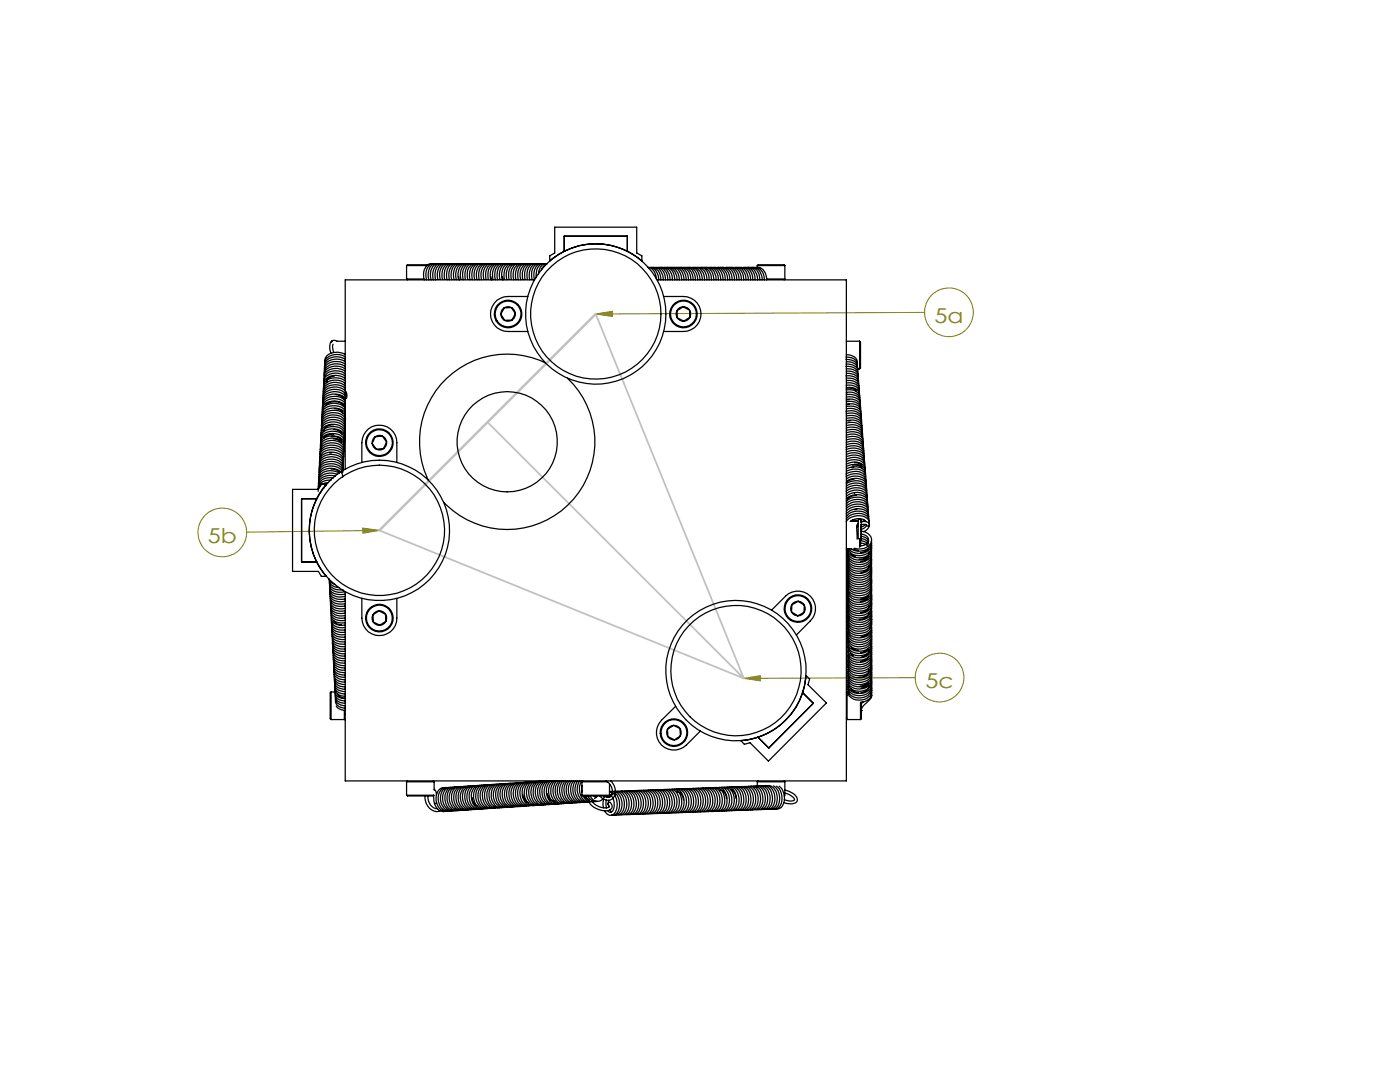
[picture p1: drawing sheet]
<svg xmlns="http://www.w3.org/2000/svg" width="279mm" height="216mm" viewBox="0 0 279 216" stroke-linecap="round" stroke-linejoin="round" font-family="sans-serif">
<defs><g id="words">
<g font-size="4.1" fill="#808000">
<text x="186.5" y="64.4">5a</text>
<text x="41.5" y="108.3">5b</text>
<text x="184.7" y="137.3">5c</text>
</g>
</g></defs>
<g fill="none" stroke="#808000" stroke-width=".2">
<path d="M118.9 62.7l3.3-.6v1zM184.5 62.3l-65.6 .4M72.4 105.4l3.3 .4-3.3 .6zM75.7 105.8l-26.5 .4M148.4 135.4l3.3-.6v1.1zM182.7 135.2l-34.3 .2"/>
<circle cx="189.4" cy="62.3" r="4.9"/>
<circle cx="44.4" cy="106.2" r="4.8"/>
<circle cx="187.5" cy="135.2" r="4.9"/>
</g>
<path d="M149.3 135.2l-.9 .2" fill="none" stroke="#c0c0c0" stroke-width=".2"/>
<path d="M118.9 62.7l29.5 72.7M97.3 84.2l51.1 51.2M75.7 105.8l72.7 29.6" fill="none" stroke="#c0c0c0" stroke-width=".35"/>
<path d="M118.9 62.7l-43.2 43.1" fill="none" stroke="#c0c0c0" stroke-width=".5"/>
<path d="M118.9 62.7l3.3-.6v1zM72.4 105.4l3.3 .4-3.3 .6zM148.4 135.4l3.3-.6v1.1z" fill="#808000"/>
<g fill="none" stroke="#000" stroke-width=".25">
<path d="M81.1 55.7h3.5M81.1 53h4.1M81.1 53v2.7M81.1 55.7l.2 .1M85.5 52.8h-4.2l-.2 .2M86.3 52.6a1.54 1.54 0 0 0-1.7 1.7l.1 1.5M86.7 52.6a1.49 1.49 0 0 0-1.6 1.6v1.6M87.1 52.6a1.8 1.8 0 0 0-1.7 2.2l.2 1M87.6 52.6a1.59 1.59 0 0 0-1.6 1.5l-.1 1.1 .1 .6M88.2 52.6a1.44 1.44 0 0 0-1.7 1.4l-.1 1.1 .1 .7M88.6 52.6a1.76 1.76 0 0 0-1.8 1.9l.2 1.3M88.9 52.6a1.77 1.77 0 0 0-1.6 2l.1 1.2"/>
<path d="M89.5 52.6a1.45 1.45 0 0 0-1.7 1.3l-.1 1.1 .2 .8M90 52.6a1.38 1.38 0 0 0-1.7 1.3l-.1 1 .1 .9M90.4 52.6a1.63 1.63 0 0 0-1.7 1.8l.1 1.4M90.8 52.6a1.62 1.62 0 0 0-1.7 1.8l.2 1.4M91.3 52.6a1.55 1.55 0 0 0-1.7 1.7l.1 1.5M91.5 55.2l.2 .6M91.8 52.6a1.47 1.47 0 0 0-1.7 1.5v1.7M92.3 52.6a1.55 1.55 0 0 0-1.7 1.6v1.6M92.7 52.6a1.48 1.48 0 0 0-1.6 1.4l-.2 1.1 .2 .7M93.1 52.6a1.47 1.47 0 0 0-1.6 1.4l-.1 1.1 .1 .7M93.6 52.6a1.56 1.56 0 0 0-1.7 1.8l.1 1.4M94.1 52.6a1.43 1.43 0 0 0-1.7 1.3l-.1 1.1 .2 .8"/>
<path d="M94.5 52.6a1.61 1.61 0 0 0-1.7 1.7l.1 1.5M95 52.6h-.2a2.12 2.12 0 0 0-1.5 2.8l.1 .4M95.5 52.6a1.72 1.72 0 0 0-1.8 2.1l.1 1.1M95.9 52.6a1.53 1.53 0 0 0-1.7 1.6l.1 1.6M96.3 52.6a1.98 1.98 0 0 0-1.7 2.6l.1 .6M96.8 52.6a1.99 1.99 0 0 0-1.7 2.5l.1 .7M97.3 52.6a1.66 1.66 0 0 0-1.8 1.9l.2 1.3M97.7 52.6a1.48 1.48 0 0 0-1.6 1.4l-.1 .5 .1 1.3M98 55.2l.1 .6M98.2 52.6a1.86 1.86 0 0 0-1.8 2.4l.2 .8M98.6 52.6a1.83 1.83 0 0 0-1.7 2.3l.1 .9M99.1 52.6h-.1a1.97 1.97 0 0 0-1.6 2.3l.1 .9"/>
<path d="M99.6 52.6a1.62 1.62 0 0 0-1.7 1.8v1.4M100 52.6a1.54 1.54 0 0 0-1.7 1.7l.1 1.5M100.3 55.2l.1 .6M100.5 52.6a1.5 1.5 0 0 0-1.7 1.5v1.7M101 52.6a1.51 1.51 0 0 0-1.7 1.6v1.6M101.4 52.6a1.71 1.71 0 0 0-1.7 2l.1 1.2M101.8 52.6a1.48 1.48 0 0 0-1.6 1.4l-.1 1.1 .2 .7M102.4 52.6a1.37 1.37 0 0 0-1.7 1.3l-.1 1.1 .1 .8M102.8 52.6a1.69 1.69 0 0 0-1.8 1.8l.1 1.4M103.2 52.6h-.2a1.84 1.84 0 0 0-1.5 2.3l.1 .9M103.7 52.6a1.51 1.51 0 0 0-1.7 1.7l.1 1.5M104.1 52.6a1.49 1.49 0 0 0-1.6 1.5v1.7"/>
<path d="M104.6 52.6a1.79 1.79 0 0 0-1.7 2.2l.1 1M105.1 52.6h-.1a1.58 1.58 0 0 0-1.6 1.4v1.8M105.3 59.2h-3.9a3.5 3.5 0 0 0-3.5 3.5 3.5 3.5 0 0 0 3.5 3.4h3.9M105.5 52.6a1.69 1.69 0 0 0-1.7 2l.1 1.2M106 52.6a1.36 1.36 0 0 0-1.6 1.3l-.2 .5 .2 1.4M106.3 52.6a1.69 1.69 0 0 0-1.6 1.9l.1 1.3M106.7 55.8h-37.8v37.8M106.9 52.6a1.37 1.37 0 0 0-1.6 1.2l-.1 1.1 .1 .9M107.3 52.6a1.26 1.26 0 0 0-1.4 .8 3.7 3.7 0 0 0-.2 2.4M107.9 52.6a1.36 1.36 0 0 0-1.6 1.1l-.2 1.1 .1 1M108.2 52.6a1.59 1.59 0 0 0-1.6 1.7v1.5M108.8 52.6a1.72 1.72 0 0 0-1.8 2.1v.7"/>
<path d="M109.1 52.6a1.18 1.18 0 0 0-1.3 .7l-.3 1.4M109.2 52.6a1.44 1.44 0 0 0-1.1 1.2M112.6 50.1l-1.2 .7-1.7 1.3v-1.1l1-.5v-5.2h16.4v5.2l1 .5v1.1l-1-.8-1.9-1.2M112.6 50.1a14.1 14.1 0 0 1 12.6 0M112.6 50.1h.1M112.6 50.1v-3h12.6v3M125.2 50.1h.1M129.3 53.3a2.12 2.12 0 0 1 1.7 2.4M129.4 53.4a1.81 1.81 0 0 1 2 1.6v.8M129.9 53.4a2.1 2.1 0 0 1 2 2.4M130.4 53.4a2.11 2.11 0 0 1 2 2.4M130.8 53.4a2.06 2.06 0 0 1 2 2.4"/>
<path d="M131.1 55.8h37.8v100h-100v-37.7M131.2 53.4a1.84 1.84 0 0 1 2 1.9l.1 .5M131.8 53.4a1.72 1.72 0 0 1 1.9 1.8v.6M132.3 53.4a2.14 2.14 0 0 1 1.9 2.4M132.5 59.2h3.9a3.5 3.5 0 0 1 3.5 3.5 3.5 3.5 0 0 1-3.5 3.4h-3.9M132.7 53.4a1.95 1.95 0 0 1 2 2.3v.1M133.2 53.4a1.9 1.9 0 0 1 1.9 2.2v.2M133.6 53.4a1.61 1.61 0 0 1 1.9 1.6l.1 .8M134.1 53.4a2.11 2.11 0 0 1 1.9 2.4M134.5 53.4a1.95 1.95 0 0 1 2 2.1v.3M135 53.4a1.81 1.81 0 0 1 1.9 2v.4M135.4 53.4a1.83 1.83 0 0 1 2 2v.4"/>
<path d="M135.9 53.4a2.08 2.08 0 0 1 2 2.4M136.3 53.4a1.83 1.83 0 0 1 2 1.8v.6M136.8 53.4a1.52 1.52 0 0 1 1.7 1.2l.3 1.2M137.3 53.4l.1-.1a2.22 2.22 0 0 1 1.8 2.5M137.8 53.4a2.06 2.06 0 0 1 1.9 2.4M138.2 53.4a2.14 2.14 0 0 1 2 2.4M138.6 53.4a1.79 1.79 0 0 1 2 2v.4M139.2 53.4a2.07 2.07 0 0 1 1.9 2.4M139.6 53.4a2.01 2.01 0 0 1 1.9 2.4M140 53.4h.1a2.06 2.06 0 0 1 1.9 2.4M140.5 53.4a2.08 2.08 0 0 1 2 2.4M141 53.4a2.08 2.08 0 0 1 1.9 2.4"/>
<path d="M141.4 53.4a1.69 1.69 0 0 1 1.9 1.6l.1 .8M141.9 53.4a1.71 1.71 0 0 1 1.8 1.6l.1 .8M142.3 53.4a2.05 2.05 0 0 1 2 2.4M142.8 53.4a2.11 2.11 0 0 1 1.9 2.4M143.3 53.4a2 2 0 0 1 1.9 2.4M143.7 53.4a2.04 2.04 0 0 1 2 2.4M144.1 53.4a2.06 2.06 0 0 1 2 2.4M144.6 53.4a1.87 1.87 0 0 1 2 2v.4M145.1 53.4a2.02 2.02 0 0 1 1.9 2.4M145.6 53.4a1.73 1.73 0 0 1 1.8 1.7l.1 .7M146 53.4a2.08 2.08 0 0 1 2 2.4M146.4 53.4a1.7 1.7 0 0 1 1.9 1.6l.1 .8"/>
<path d="M146.9 53.4a1.74 1.74 0 0 1 1.9 1.6l.1 .8M147.4 53.4a2.06 2.06 0 0 1 1.9 2.4M147.8 53.4a2.06 2.06 0 0 1 2 2.4M148.3 53.4a2.01 2.01 0 0 1 1.9 2.4M148.7 53.4a1.78 1.78 0 0 1 2 1.9v.5M149.2 53.4a1.75 1.75 0 0 1 1.9 1.7l.1 .7M149.8 53.4a1.86 1.86 0 0 1 1.8 1.9l.1 .5M150.1 53.4a1.59 1.59 0 0 1 1.8 1.2l.2 1.2M150.6 53.4a1.78 1.78 0 0 1 1.9 1.7v.7M151 53.4a1.92 1.92 0 0 1 2 2.1v.3M151.1 53h5.5M151.1 53l.2-.2h5.2l.1 .2"/>
<path d="M151.1 53v.4M153 55.7h3.6M156.6 53v2.7M156.6 55.7l-.1 .1M64.5 79.5a1.91 1.91 0 0 1 2.2-1.8 2.29 2.29 0 0 1 2.5 1.5l-.1 .3M64.5 79a1.94 1.94 0 0 1 2.1-1.8 2.41 2.41 0 0 1 2.6 1.4v.5M66.2 68.2v-.1l-.1 .2M66.5 68.7l-.1 .5 .2 1.1M66.7 75l-.6 .2a1.05 1.05 0 0 0-.9 1.1M67.1 78.7l1.1 .4 .4 .5M68.9 74.6a2.86 2.86 0 0 0-4.2 .6v.6M68.9 70.7a2.96 2.96 0 0 0-4 .8l-.1 .6"/>
<path d="M68.9 71.2a3 3 0 0 0-4 .6l-.1 .7M68.9 71.7a2.86 2.86 0 0 0-4.1 .8v.6M68.9 72.2a3.1 3.1 0 0 0-3.9 .4l-.2 .8M68.9 72.6a3.1 3.1 0 0 0-4.1 .6l-.1 .7M68.9 74.1a3 3 0 0 0-4.1 .5l-.1 .6M68.9 75.1a3.1 3.1 0 0 0-4 .2l-.3 .9M68.9 75.6a2.97 2.97 0 0 0-4.2 .4l-.1 .7M68.9 76a3.2 3.2 0 0 0-3.9 0l-.4 .6v.6M68.9 76.6a3.1 3.1 0 0 0-4.1 .1l-.2 .6v.4M68.9 77a2.82 2.82 0 0 0-4.4 .7v.4M68.9 77.5a2.99 2.99 0 0 0-4.4 .5v.6M68.9 79a3 3 0 0 0-4.2 .1l-.2 .9"/>
<path d="M68.9 79.5a3 3 0 0 0-4.3 .1l-.2 .8M68.9 79.9a3.1 3.1 0 0 0-4.3 .1l-.2 .9M68.9 68.1h-1.6a.87 .87 0 0 0-1.4 .6l-.1 1 .2 .8M68.9 73.2a3 3 0 0 0-4 .4l-.2 .8M68.9 73.6a2.96 2.96 0 0 0-4.1 .6l-.1 .7M99.9 62.7l.8 1.2M99.9 62.7a1.51 1.51 0 0 0 .8 1.2M100.6 61.4a1.6 1.6 0 0 0-.7 1.3M100.6 61.4l-.7 1.3M102.1 61.4h-1.5M102.1 61.4a1.45 1.45 0 0 0-1.5 0M102.1 61.4a1.51 1.51 0 0 1 .7 1.3"/>
<path d="M102.1 61.4l.7 1.3M102.1 63.9a1.44 1.44 0 0 1-1.4 0M102.1 63.9h-1.4M102.8 62.7l-.7 1.2M102.8 62.7a1.38 1.38 0 0 1-.7 1.2M108.9 72.4a17.5 17.5 0 0 0-20.1 3.4 17.5 17.5 0 0 0-3.3 20M113.3 75.5a17.5 17.5 0 0 1 .3 25 17.5 17.5 0 0 1-25.1-.3M135.1 62a1.34 1.34 0 0 0 .1 1.4M135.1 62l.1 1.4M135.2 63.4a1.45 1.45 0 0 0 1.3 .7M135.2 63.4l1.3 .7M136.3 61.2l1.3 .7"/>
<path d="M136.3 61.2a1.57 1.57 0 0 1 1.3 .7M136.3 61.2l-1.2 .8M136.3 61.2a1.34 1.34 0 0 0-1.2 .8M137.6 61.9a1.57 1.57 0 0 1 .1 1.4M137.6 61.9l.1 1.4M137.7 63.3a1.45 1.45 0 0 1-1.2 .8M137.7 63.3l-1.2 .8M168.8 71.3h.1a1.8 1.8 0 0 1 2.2 1.5M168.8 71.7h.1a1.77 1.77 0 0 1 2.2 1.5M168.8 73.1a2.01 2.01 0 0 1 2.4 1.3v.2M168.8 75h.1a2.47 2.47 0 0 1 2.4 .9v.7M168.9 72.7a2.22 2.22 0 0 1 2.3 1v.5"/>
<path d="M168.9 70.8a1.73 1.73 0 0 1 2.2 1.6M168.9 73.6a2.12 2.12 0 0 1 2.4 1.2l-.1 .3M168.9 74h.5a1.71 1.71 0 0 1 1.9 1.6M168.9 75.5h.3a1.74 1.74 0 0 1 2.2 1.4M168.9 76.9a2.12 2.12 0 0 1 2.6 1.3v.2M168.9 77.4l.1-.1a2.24 2.24 0 0 1 2.5 1l.1 .6M168.9 77.8h.2a2.13 2.13 0 0 1 2.5 1.3v.2M168.9 78.3a2.4 2.4 0 0 1 2.7 1.1v.4M168.9 78.8a2.66 2.66 0 0 1 2.6 .6l.2 .9M168.9 79.2a2.36 2.36 0 0 1 2.8 1.1v.4M168.9 79.7a2.48 2.48 0 0 1 2.8 .9v.6M168.9 77.5a1.63 1.63 0 0 1 2 .6"/>
<path d="M168.9 68.1h2.7M168.9 76a2.25 2.25 0 0 1 2.6 1v.5M168.9 76.4a2.3 2.3 0 0 1 2.5 1l.1 .5M169 72.2a1.81 1.81 0 0 1 2.2 1.5M169 74.5a2.14 2.14 0 0 1 2.3 1.1v.5M169.1 78.4h-.2M169.5 79.8h-.6M171.2 73.6h.4M171.6 68.1v5.5M171.6 68.1l.1 .2v5.1l-.1 .2M58.4 97.6h5.1l.6-1h1a14.1 14.1 0 0 0 0 18.4h-1l-.6-1h-5.1zM63.2 99.6l-3-.1v12.6h3"/>
<path d="M63.7 93.5a2.2 2.2 0 0 1 2.9-1.8 1.63 1.63 0 0 1 1.8 1.8M63.7 93.8a2.03 2.03 0 0 1 2.5-1.7 2.14 2.14 0 0 1 2.3 1.4l-.1 .4M63.7 93a1.8 1.8 0 0 1 1.9-1.8 2.54 2.54 0 0 1 2.9 1.2v.6M63.8 91.6a2.14 2.14 0 0 1 2.7-1.9 1.87 1.87 0 0 1 2 1.8v.1M63.8 92a1.91 1.91 0 0 1 2.2-1.8 2.37 2.37 0 0 1 2.5 1.3v.5M63.9 90.2a2.31 2.31 0 0 1 3.1-1.8 1.52 1.52 0 0 1 1.6 1.8M63.9 91.1a1.63 1.63 0 0 1 1.6-1.7 2.77 2.77 0 0 1 3 1.1l.1 .6M64 88.8a2.02 2.02 0 0 1 2.4-1.8 2.49 2.49 0 0 1 2.3 1.2v.6M64 88.3a1.7 1.7 0 0 1 1.8-1.8 3.3 3.3 0 0 1 2.6 .7l.3 .6v.6M64 87.9a2 2 0 0 1 2.3-1.9 1.98 1.98 0 0 1 2.5 1.9h-.1M64 96.8a1.31 1.31 0 0 0-.5 1.2M64.1 86.5a1.54 1.54 0 0 1 1.5-1.7 2.94 2.94 0 0 1 3.2 1v.7"/>
<path d="M64.1 98.1l-.1 .1M64.1 85.9a1.82 1.82 0 0 1 2-1.7 2.54 2.54 0 0 1 2.8 1.3l-.1 .5M64.2 85a1.73 1.73 0 0 1 1.8-1.7 2.6 2.6 0 0 1 2.9 1.4v.4M64.2 85.5a1.79 1.79 0 0 1 1.8-1.8 2.75 2.75 0 0 1 2.9 1.3v.6M64.7 97.4l-.4 .1M65 81a2.31 2.31 0 0 1 3.4-.2l.1 .2M65 97h-.2M65.1 96.8h-.1M65.5 96.3l-1.2 .3M66.1 93.6h.3a1.64 1.64 0 0 1 1.4 .7M66.1 87.1a1.81 1.81 0 0 1 2.1 .9M66.1 95.8a2.19 2.19 0 0 0-2.6 1.8"/>
<path d="M66.2 90.3l-.4 .1M66.5 95.4a2.5 2.5 0 0 0-3 1.4v.3M66.6 87.6l1 .2 .4 .3 .1 .3M66.6 84.8h-.4a1.34 1.34 0 0 0-1.5 1.2M66.6 86.6l-1.4 .3-.5 .5M66.7 85.7l.4 .1a1.37 1.37 0 0 1 1.1 .8M66.7 81.5l.6 .1a1.24 1.24 0 0 1 1.1 .8M67 95a2.64 2.64 0 0 0-3.5 1.3l.1 .3M67.3 94.7a3.1 3.1 0 0 0-3.6 .8l-.1 .7M67.7 94.4a2.91 2.91 0 0 0-4 .7l-.1 .6M68.3 94a2.93 2.93 0 0 0-4.6 .1v.7M68.3 95.2a1.48 1.48 0 0 0-1.5-1.6 2.41 2.41 0 0 0-3.2 1.5v.2"/>
<path d="M68.4 94.3a1.32 1.32 0 0 0-1.2-1.6 2.76 2.76 0 0 0-3.5 1.1v.5M68.5 92.4a1.45 1.45 0 0 0-1.4-1.6 2.63 2.63 0 0 0-3.3 1.2v.5M68.6 90.6a1.58 1.58 0 0 0-1.6-1.7 2.48 2.48 0 0 0-3.1 1.4v.4M68.6 89.7a1.56 1.56 0 0 0-1.6-1.8 2.74 2.74 0 0 0-3 1.1l-.1 .7M68.7 89.2a1.4 1.4 0 0 0-1.3-1.6 2.77 2.77 0 0 0-3.4 1.1v.6M68.7 87.3a1.53 1.53 0 0 0-1.5-1.6 2.84 2.84 0 0 0-3.1 1v.7M68.8 87a1.83 1.83 0 0 0-2.1-1.9 2.55 2.55 0 0 0-2.6 1.3v.6M68.9 80.5a2.84 2.84 0 0 0-4.5 .4l-.1 .5M68.9 81a2.91 2.91 0 0 0-4.5 .2l-.1 .7M68.9 81.5a2.89 2.89 0 0 0-4.5 .1l-.1 .7M68.9 82a3 3 0 0 0-4.3-.3l-.3 .6v.5M68.9 82.5a2.91 2.91 0 0 0-3.8-.7 1.32 1.32 0 0 0-.8 1.4"/>
<path d="M68.9 83.5a2.87 2.87 0 0 0-4.5-.1l-.2 .7M68.9 84.1a2.83 2.83 0 0 0-4.7-.1v.6M68.9 83.7a1.54 1.54 0 0 0-1.4-1.7 2.58 2.58 0 0 0-3.3 1.3v.4M72.2 92.3v-4a3.5 3.5 0 0 1 3.5-3.5 3.5 3.5 0 0 1 3.5 3.5v4M74.3 88.5l.8 1.1M74.3 88.5a1.32 1.32 0 0 0 .8 1.1M74.9 87.2l-.6 1.3M74.9 87.2a1.49 1.49 0 0 0-.6 1.3M76.3 87l-1.4 .2M76.3 87a1.46 1.46 0 0 0-1.4 .2M76.3 87a1.48 1.48 0 0 1 .9 1.2M76.3 87l.9 1.2"/>
<path d="M76.6 89.5a1.35 1.35 0 0 1-1.5 .1M76.6 89.5l-1.5 .1M77.2 88.2a1.49 1.49 0 0 1-.6 1.3M77.2 88.2l-.6 1.3M168.8 82.1a2.49 2.49 0 0 1 3.1 .9v.5M168.8 94.6a3.2 3.2 0 0 1 3.8 .3l.2 .7M168.9 82.5a2.6 2.6 0 0 1 3 .9v.6M168.9 89.3a2.65 2.65 0 0 1 3.5 .7v.5M168.9 89.7a3 3 0 0 1 3.3 .4l.2 .8M168.9 95.1a3 3 0 0 1 3.6 .1l.3 .5v.4M168.9 98a3 3 0 0 1 4 .1l.1 .7M168.9 80.2h.2a2.21 2.21 0 0 1 2.7 1.2l-.1 .3"/>
<path d="M168.9 81.1a2.26 2.26 0 0 1 2.9 1.2v.3M168.9 81.6a2.55 2.55 0 0 1 2.9 1l.1 .4M168.9 83a2.65 2.65 0 0 1 3 .9v.5M168.9 83.5l.3-.1a2.36 2.36 0 0 1 2.8 1.1v.4M168.9 84l.3-.1a2.34 2.34 0 0 1 2.8 1.1v.3M168.9 84.5a2.81 2.81 0 0 1 2.9 .4l.2 .9M168.9 84.9a2.4 2.4 0 0 1 3.2 1.1v.3M168.9 85.4a2.65 2.65 0 0 1 3.2 .9v.5M168.9 85.9l.2-.1a2.67 2.67 0 0 1 3 .8l.1 .7M168.9 86.4a2.84 2.84 0 0 1 3.1 .5l.2 .7M168.9 86.9a2.64 2.64 0 0 1 3.3 .7v.6M168.9 87.3a2.75 2.75 0 0 1 3.3 .7l.1 .6"/>
<path d="M168.9 87.8a2.62 2.62 0 0 1 3.4 .8v.5M168.9 88.3a2.74 2.74 0 0 1 3.3 .6l.1 .6M168.9 88.8a2.58 2.58 0 0 1 3.5 .8v.4M168.9 90.2a3.1 3.1 0 0 1 3.3 .4l.3 .6v.2M168.9 90.7a2.83 2.83 0 0 1 3.5 .5l.1 .8M168.9 91.2a2.85 2.85 0 0 1 3.5 .5l.1 .7M168.9 91.7a2.9 2.9 0 0 1 3.5 .3l.2 .7M168.9 92.1a2.95 2.95 0 0 1 3.5 .4l.2 .8M168.9 92.6a2.9 2.9 0 0 1 3.6 .5l.1 .6M168.9 93.1a2.96 2.96 0 0 1 3.7 .6l.1 .5M168.9 93.6a2.9 2.9 0 0 1 3.7 .4l.1 .7M168.9 94.1a2.89 2.89 0 0 1 3.7 .4l.2 .6"/>
<path d="M168.9 96.5a2.94 2.94 0 0 1 4 .4v.6M168.9 97a2.96 2.96 0 0 1 3.9 .2l.2 .7M168.9 97.5a3.1 3.1 0 0 1 3.8 0l.3 .6v.3M168.9 98.5a3 3 0 0 1 3.8-.1l.3 .4v.6M168.9 99.5a3.2 3.2 0 0 1 4-.1l.2 .8M168.9 100a3.1 3.1 0 0 1 4.2 0l.1 .7M168.9 80.6h.2a2.49 2.49 0 0 1 2.6 .8l.1 .7M168.9 95.5a2.94 2.94 0 0 1 3.8 .3l.2 .7M168.9 96a3.1 3.1 0 0 1 3.7 .2l.3 .3v.5M168.9 99a2.92 2.92 0 0 1 4.1 .2l.1 .6M169.5 80.7l-.6 .1M169.7 84h-.4"/>
<path d="M170.2 92.8h.6a1.35 1.35 0 0 1 1.2 .7M170.4 93.2l-.4 .1M170.5 95.6l-.5 .1a1.46 1.46 0 0 0-1.1 .6M170.5 98.4h.1M170.6 92.3l1 .2 .4 .6M170.9 98.8l-.7 .2a1.21 1.21 0 0 0-1.2 1.3M65.7 115.5a1.34 1.34 0 0 0 1.2 1.1M65.7 115.7a1.6 1.6 0 0 0 1.9 1.5M65.8 116.2l-.1 .2a2.12 2.12 0 0 0 2.7 1.3M65.8 116.6a1.32 1.32 0 0 0 1.2 1.5l1.1 .1 .8-.2M65.8 118a1.49 1.49 0 0 0 1.5 1.6l1.6-.1M65.8 117.6a1.35 1.35 0 0 0 1.4 1.5l1.7-.1"/>
<path d="M65.8 117.2a1.3 1.3 0 0 0 1.4 1.4l1.7-.1M65.9 118.5a1.43 1.43 0 0 0 1.4 1.5l1.6-.1M65.9 119v.1a1.73 1.73 0 0 0 2.2 1.4l.8-.1M65.9 119.9a1.35 1.35 0 0 0 1.3 1.5l1 .1 .7-.1M65.9 119.5v.2a1.86 1.86 0 0 0 2.2 1.3l.8-.1M72.2 119.4v3.9a3.5 3.5 0 0 0 3.5 3.5 3.5 3.5 0 0 0 3.5-3.5v-3.9M159.3 120l-1.3 .7M159.3 120a1.49 1.49 0 0 0-1.3 .7M159.3 120l1.2 .8M159.3 120a1.53 1.53 0 0 1 1.2 .8M168.9 100.5a3 3 0 0 1 4-.2l.3 .5v.4M168.9 101a3.1 3.1 0 0 1 3.9-.4l.4 .5v.5"/>
<path d="M168.9 101.5a3 3 0 0 1 4.2-.1l.1 .7M168.9 102a2.96 2.96 0 0 1 4.3 0v.8M168.9 102.6a3 3 0 0 1 4.3-.3l.2 .8M168.9 103a2.96 2.96 0 0 1 4.4-.1l.1 .6M168.9 103.6a2.96 2.96 0 0 1 4.4-.3l.1 .7M168.9 104a3 3 0 0 1 4.4-.3l.1 .8M169.8 110.4l.2 .3 .7 .4M170.1 103.8l1.2 .1M170.3 109.5l1 .4M171 105.2l.1 2.4M171 101.6l-.4 .1M171.3 104.4l-.3 .5v.3"/>
<path d="M171.3 104h-1.6a2.37 2.37 0 0 1 3.1 .1M171.3 105l-.3 .2M171.6 107.8v1.4M171.6 108.3l.8 .2 .8 .5M171.7 107.8v1.2M171.8 107.5l1 .3 .6 .6M171.8 107.4v.3M171.8 103.7h.1M171.9 104.7l.3-.1 .7 .1M171.9 103.9v3.5M171.9 104.7v2.8M171.9 107.4l-.2 .5h.3a1.69 1.69 0 0 1 1.2 .8"/>
<path d="M171.9 106.6a1.18 1.18 0 0 1 1.2 .5 1.18 1.18 0 0 1 0 1.3l-.6 .4-.8 .1M171.9 107h.1a1.6 1.6 0 0 1 1.4 1M171.9 106a1.85 1.85 0 0 1 1.9 2.4 2.83 2.83 0 0 1-3.3 1M171.9 107.4l-.3 .2-.3-.1M172.6 103.8l-.7 .4M172.7 104.6l-.4 .4-.6 .2M172.9 104.7a1.3 1.3 0 0 1-1.2 1M172.9 104.7a.28 .28 0 0 0 .3 .3 .28 .28 0 0 0 .3-.3M173.3 118.7l-.1 .2a1.76 1.76 0 0 1-1.5 .7M173.3 109.4a2.02 2.02 0 0 1-1.5 .9M173.3 111.2l-.5 .5-1 .3M173.3 119.2a1.95 1.95 0 0 1-1.6 .9"/>
<path d="M173.4 110.2a1.5 1.5 0 0 1-1.9 1.4M173.4 112.8a1.5 1.5 0 0 1-1.6 1.5M173.5 104.7l-.1-.3a1.49 1.49 0 0 0-1.5-.3 .35 .35 0 0 0-.1-.4 .35 .35 0 0 0-.5 0v3.7M173.5 104.7a1.51 1.51 0 0 1-1.2 1.4M173.9 119.9a2.06 2.06 0 0 1-2.5 2.1 1.8 1.8 0 0 1-2.2-1.8M173.9 118.2a1.8 1.8 0 0 1-1.7 1.9 2.46 2.46 0 0 1-3-1.2v-.5M173.9 116.8a1.87 1.87 0 0 1-2 2 2.71 2.71 0 0 1-2.6-.9v-.8M173.9 115.9a1.85 1.85 0 0 1-2 2 1.99 1.99 0 0 1-2.7-1.7M173.9 115a1.96 1.96 0 0 1-2.2 2.1 2.14 2.14 0 0 1-2.5-1.7v-.1M173.9 114.7a1.99 1.99 0 0 1-2.3 1.9 2.11 2.11 0 0 1-2.4-1.5l.1-.2M173.9 113a2.07 2.07 0 0 1-2.5 1.9 1.82 1.82 0 0 1-2.2-1.8M173.9 112.4a2.08 2.08 0 0 1-2.6 2 1.73 1.73 0 0 1-2-1.8"/>
<path d="M173.9 112a1.91 1.91 0 0 1-2.1 1.9 2.15 2.15 0 0 1-2.6-1.5v-.2M173.9 111.5h.1a2.14 2.14 0 0 1-2.7 2 2.02 2.02 0 0 1-2.1-1.4l.1-.3M173.9 111.1a2.17 2.17 0 0 1-2.7 2 1.81 1.81 0 0 1-2-1.8M173.9 110.7a2.19 2.19 0 0 1-2.8 1.9 2.07 2.07 0 0 1-1.9-1.7l.1-.1M173.9 110.1a1.82 1.82 0 0 1-1.7 2 2.61 2.61 0 0 1-2.9-1l-.1-.8M173.9 109.7a1.84 1.84 0 0 1-1.8 2 2.58 2.58 0 0 1-2.8-1l-.1-.7M173.9 108.4a1.93 1.93 0 0 1-2 2 2.53 2.53 0 0 1-2.5-.9M173.9 108a1.94 1.94 0 0 1-2.1 2 2.66 2.66 0 0 1-1.9-.5h-1M174 119.5a1.96 1.96 0 0 1-2.2 2 2.31 2.31 0 0 1-2.6-1.3v-.5M174 119.1a2.01 2.01 0 0 1-2.2 2h-.6a1.87 1.87 0 0 1-2-1.8M174 118.7a2.24 2.24 0 0 1-2.9 1.9 1.81 1.81 0 0 1-1.9-1.7M174 117.7a2.03 2.03 0 0 1-2.5 2 1.97 1.97 0 0 1-2.3-1.7"/>
<path d="M174 117.3a2.11 2.11 0 0 1-2.5 2 2.08 2.08 0 0 1-2.3-1.5l.1-.3M174 116.4a2.16 2.16 0 0 1-2.7 2 1.83 1.83 0 0 1-2.1-1.7M174 115.6a2.21 2.21 0 0 1-2.8 1.9 1.77 1.77 0 0 1-1.9-1.8M174 114.1a2.07 2.07 0 0 1-2.4 2.1 2.1 2.1 0 0 1-2.4-1.5l.1-.3M174 113.7v.1a2.33 2.33 0 0 1-3.1 1.9 1.77 1.77 0 0 1-1.7-1.8M174 113.3a2.14 2.14 0 0 1-2.5 2 2 2 0 0 1-2.3-1.7M174 108.8a1.91 1.91 0 0 1-2.1 2 2.31 2.31 0 0 1-2.7-1.3 1.82 1.82 0 0 0 2.3 1.8 2.54 2.54 0 0 0 2.4-1.3l.1-.7M66 120.4a1.3 1.3 0 0 0 1.2 1.4l.6 .2 1.1-.2M66 121.4a1.95 1.95 0 0 0 2.3 1.5l.6-.1M66 120.9a1.51 1.51 0 0 0 1.8 1.5l1.1-.1M66 121.8a1.85 1.85 0 0 0 2.4 1.6l.5-.1M66.1 122.3a1.44 1.44 0 0 0 1.5 1.5h1.3"/>
<path d="M66.1 138.1v5.5M66.1 138.1l-.2 .2v5.1l.2 .2M66.1 138.1h.9M66.1 122.8v.1a1.79 1.79 0 0 0 2 1.4l.8-.1M66.1 124.2v.2a2.14 2.14 0 0 0 2.7 1.3M66.1 123.7a1.46 1.46 0 0 0 1.7 1.5h1M66.1 123.2v.2a1.78 1.78 0 0 0 2.1 1.4l.6-.1M66.2 124.6v.1a1.87 1.87 0 0 0 2.3 1.5h.3M66.2 125.1a1.7 1.7 0 0 0 1.9 1.6l.8-.1M66.3 126v.1a1.47 1.47 0 0 0 1.5 1.5h1.1M66.3 125.6a1.34 1.34 0 0 0 1.3 1.5h1.3M66.3 127v.1a1.51 1.51 0 0 0 1.6 1.4h1"/>
<path d="M66.3 126.5a1.43 1.43 0 0 0 1.5 1.5l1.1 .1M66.4 128.4a1.96 1.96 0 0 0 2.5 1.6M66.4 128a1.31 1.31 0 0 0 1.2 1.4l1.3 .1M66.4 127.5a1.13 1.13 0 0 0 1 1.4l1.5 .1M66.4 128.9a1.39 1.39 0 0 0 1.3 1.5h1.1M66.4 129.4a1.59 1.59 0 0 0 1.9 1.5h.6M66.5 129.8a1.81 1.81 0 0 0 2.4 1.6M66.5 130.7a1.63 1.63 0 0 0 2 1.6h.4M66.5 130.3a1.36 1.36 0 0 0 1.4 1.5h1M66.5 131.7a1.84 1.84 0 0 0 2.3 1.6M66.5 131.2a1.23 1.23 0 0 0 1.1 1.4l1.4 .2M66.6 132.2a1.86 1.86 0 0 0 2.3 1.5"/>
<path d="M66.6 132.6a1.48 1.48 0 0 0 1.8 1.6h.5M66.6 133.6a1.66 1.66 0 0 0 1.9 1.5h.4M66.6 133.2a1.34 1.34 0 0 0 1.4 1.4l.9 .1M66.7 134.5a1.79 1.79 0 0 0 2.2 1.6M66.7 134a1.38 1.38 0 0 0 1.5 1.6h.7M66.7 123.9l.4 .5 1 .3M66.7 135v.1a1.54 1.54 0 0 0 1.6 1.5h.6M66.7 135.5a1.8 1.8 0 0 0 2.2 1.6M66.8 136.5a1.58 1.58 0 0 0 1.7 1.5h.4M66.8 135.9a1.49 1.49 0 0 0 1.7 1.6h.4M66.8 136.9a1.7 1.7 0 0 0 2.1 1.6M66.9 137.4h-.1a1.82 1.82 0 0 0 2.1 1.5"/>
<path d="M66.9 138.4a1.64 1.64 0 0 0 2 1.5M66.9 137.8a1.68 1.68 0 0 0 2 1.6M66.9 138.8a1.42 1.42 0 0 0 1.6 1.5h.4M67 139.7a1.61 1.61 0 0 0 1.9 1.6M67 139.2l-.1 .4a1.78 1.78 0 0 0 2 1.2M67.5 138.5a1.44 1.44 0 0 0 1.5 .8M74.4 122.7a1.34 1.34 0 0 0 .1 1.4M74.4 122.7l.1 1.4M74.5 124.1l1.3 .7M74.5 124.1a1.57 1.57 0 0 0 1.3 .7M75.6 121.9a1.54 1.54 0 0 0-1.2 .8M75.6 121.9l-1.2 .8"/>
<path d="M75.6 121.9a1.57 1.57 0 0 1 1.3 .7M75.6 121.9l1.3 .7M76.9 122.6l.1 1.4M76.9 122.6a1.57 1.57 0 0 1 .1 1.4M77 124l-1.2 .8M77 124a1.53 1.53 0 0 1-1.2 .8M154 121.7l2.8-2.7a3.5 3.5 0 0 1 4.9 0 3.5 3.5 0 0 1 0 4.9l-2.8 2.8M158 122.1l1.2 .8M158 122.1a1.52 1.52 0 0 0 1.2 .8M158 120.7v1.4M158 120.7a1.44 1.44 0 0 0 0 1.4M160.2 138.2v.1"/>
<path d="M160.2 138.2l.3-1.3 .4-2.1 .7 .7-.3 1.1 3.6 3.7-11.5 11.6-3.7-3.7-1.1 .3-.8-.7 1.8-.2 1.7-.5M160.2 138.2a14.1 14.1 0 0 1-8.9 8.9M160.2 138.2l2.1 2.1-8.9 9-2.1-2.2M160.5 122.2a1.57 1.57 0 0 1-1.3 .7M160.5 122.2l-1.3 .7M160.5 120.8a1.44 1.44 0 0 1 0 1.4M160.5 120.8v1.4M169.1 138.1v5.5M169.1 138.1h.1M169.1 138.1l-.2 .2M169.8 130.4l.5 .4M169.8 137.4a1.43 1.43 0 0 0 1.5 .8"/>
<path d="M169.9 129v.2a1.8 1.8 0 0 0 1.4 .6M173.3 126.3l-.6 .6-.9 .2M173.3 129.4l-.3 .4-1.2 .4M173.3 131.1a1.81 1.81 0 0 1-1.6 .9M173.3 136a1.93 1.93 0 0 1-1.6 .9M173.4 120.9a1.41 1.41 0 0 1-1.7 1.3M173.4 122.2a1.38 1.38 0 0 1-1.5 1.4h-.4M173.4 129.7v.2a1.55 1.55 0 0 1-1.5 1.2M173.4 133.7a1.55 1.55 0 0 1-1.9 1.4M173.4 136.5l-.8 .6-.7 .2M173.4 136.8a1.45 1.45 0 0 1-1.6 1.4M173.9 128.8a1.68 1.68 0 0 1-1.5 1.9 2.66 2.66 0 0 1-3-.9l-.2-.8"/>
<path d="M173.9 126.6a1.81 1.81 0 0 1-1.7 2 2.71 2.71 0 0 1-2.9-1v-.7M173.9 124.8a2.07 2.07 0 0 1-2.6 2 1.83 1.83 0 0 1-2.1-1.7v-.1M173.9 121.7a1.99 1.99 0 0 1-2.3 2.1 2.13 2.13 0 0 1-2.4-1.6l.1-.2M174 138.2a1.93 1.93 0 0 1-2.1 1.9M174 137.7a1.84 1.84 0 0 1-2 2 2.43 2.43 0 0 1-2.7-1.1v-.6M174 137.3a1.74 1.74 0 0 1-1.6 1.8 2.32 2.32 0 0 1-3.2-1.4l.1-.2M174 136.8a2.13 2.13 0 0 1-2.6 2 1.77 1.77 0 0 1-2.1-1.7M174 136.3a2.13 2.13 0 0 1-2.8 2.1 1.86 1.86 0 0 1-2-1.8M174 135.9a2.19 2.19 0 0 1-2.8 2 1.76 1.76 0 0 1-1.9-1.8M174 135.5v.2a2.41 2.41 0 0 1-2.9 1.8 1.69 1.69 0 0 1-1.8-1.7M174 135.1a1.87 1.87 0 0 1-1.8 1.9 2.46 2.46 0 0 1-3-1.3l.1-.4M174 134.5a2.09 2.09 0 0 1-2.5 2.1 2.03 2.03 0 0 1-2.3-1.5l.1-.3"/>
<path d="M174 134.2a1.66 1.66 0 0 1-1.5 1.8 2.64 2.64 0 0 1-3.2-1v-.7M174 133.6a1.93 1.93 0 0 1-2.1 2.1 2.55 2.55 0 0 1-2.6-1v-.8M174 133.3a2.13 2.13 0 0 1-2.8 2 1.77 1.77 0 0 1-1.9-1.7M174 132.8a1.92 1.92 0 0 1-2.2 2 2.13 2.13 0 0 1-2.6-1.6l.1-.1M174 132.4a1.94 1.94 0 0 1-2.2 2 2.37 2.37 0 0 1-2.6-1.3l.1-.6M174 131.9a1.91 1.91 0 0 1-2.2 2 2.39 2.39 0 0 1-2.5-1.1v-.6M174 131.6a2.25 2.25 0 0 1-2.9 1.9 1.75 1.75 0 0 1-1.8-1.8M174 131.1a2.25 2.25 0 0 1-2.9 1.9 1.75 1.75 0 0 1-1.8-1.7M174 130.6a2.02 2.02 0 0 1-2.4 2 2.01 2.01 0 0 1-2.4-1.8h.1M174 130.1a2.02 2.02 0 0 1-2.4 2.1 1.91 1.91 0 0 1-2.3-1.7M174 129.8a2.1 2.1 0 0 1-2.5 1.9 1.79 1.79 0 0 1-2.2-1.8M174 129.3a2.12 2.12 0 0 1-2.6 2 1.76 1.76 0 0 1-2.1-1.8"/>
<path d="M174 128.3a2.13 2.13 0 0 1-2.6 2.1 1.84 1.84 0 0 1-2.1-1.7M174 128a2.17 2.17 0 0 1-2.8 1.9 1.74 1.74 0 0 1-2-1.7M174 127.5a2.23 2.23 0 0 1-2.8 2 1.71 1.71 0 0 1-1.9-1.9M174 127a2.01 2.01 0 0 1-2.3 2 2.07 2.07 0 0 1-2.5-1.6l.1-.2M174 126.1a2.08 2.08 0 0 1-2.5 2.1 1.83 1.83 0 0 1-2.2-1.8M174 125.7a1.94 1.94 0 0 1-2 2 2.33 2.33 0 0 1-2.8-1.5v-.2M174 125.3a1.93 1.93 0 0 1-2.1 1.9 2.43 2.43 0 0 1-2.7-1.2v-.5M174 124.4a1.99 1.99 0 0 1-2.2 2 2.18 2.18 0 0 1-2.6-1.7v-.1M174 124a1.99 1.99 0 0 1-2.2 1.9 1.96 1.96 0 0 1-2.6-1.7M174 123.5a1.95 1.95 0 0 1-2.2 2 2.17 2.17 0 0 1-2.6-1.4l.1-.3M174 123a2.11 2.11 0 0 1-2.3 2.1 2.17 2.17 0 0 1-2.5-1.6v-.2M174 122.6a2.25 2.25 0 0 1-2.9 2 1.7 1.7 0 0 1-1.9-1.7"/>
<path d="M174 122.1a2.2 2.2 0 0 1-3 2 1.69 1.69 0 0 1-1.8-1.7M174 121.3a2.09 2.09 0 0 1-2.5 2 2.01 2.01 0 0 1-2.3-1.7v-.1M174 120.8a2.12 2.12 0 0 1-2.6 2 1.92 1.92 0 0 1-2.2-1.7M174 120.4a2.18 2.18 0 0 1-2.7 2 1.89 1.89 0 0 1-2.1-1.8M174 138.6a1.16 1.16 0 0 1-.6 1.2l-1 .9a1.22 1.22 0 0 0-.5 1.1M66.1 143.6h2.6M67.1 140.9a2.12 2.12 0 0 0 1.8 .8M68.7 141.7v1.9M68.8 143.5l.1 .1M68.8 142.4l.1 .1M68.9 143.4l-.2 .2M81.1 158.7h5.4l.2 1.6"/>
<path d="M81.1 156h5.5M81.1 158.7l.2 .1h5.2l.1-.1M81.1 156v2.7M81.3 155.8l-.2 .2M84.8 158.8a2.67 2.67 0 0 0 2.8 3.1l.2-.1M85.4 158.8a2.17 2.17 0 0 0 1.9 2.6M86.5 155.8l.1 .2M86.6 157.5a1.07 1.07 0 0 1 .5 1.1M86.6 156v1.7M88.7 157.2a1.72 1.72 0 0 0-1.7 2 2.55 2.55 0 0 0 1.7 2.7h.4M89.2 157.2a1.66 1.66 0 0 0-1.7 1.8 2.29 2.29 0 0 0 2.2 2.9M89.6 157.1a1.71 1.71 0 0 0-1.7 2 2.5 2.5 0 0 0 1.9 2.8l.3-.1"/>
<path d="M90 157.1a1.82 1.82 0 0 0-1.7 2.4 2.41 2.41 0 0 0 1.8 2.3h.5M90.5 157.1a1.6 1.6 0 0 0-1.7 1.7 2.75 2.75 0 0 0 1.5 2.9h.6M90.8 157a1.85 1.85 0 0 0-1.6 2.2 2.26 2.26 0 0 0 2.2 2.5M91.3 157a1.87 1.87 0 0 0-1.7 2.2 2.2 2.2 0 0 0 2.3 2.5M91.8 157a1.73 1.73 0 0 0-1.7 2.1 2.4 2.4 0 0 0 2 2.6l.2-.1M92.3 157a1.5 1.5 0 0 0-1.7 1.4 2.54 2.54 0 0 0 1.9 3.3l.1-.1M92.7 156.9a1.77 1.77 0 0 0-1.7 2 2.43 2.43 0 0 0 1.8 2.7h.4M93 156.9a1.64 1.64 0 0 0-1.6 1.9 2.51 2.51 0 0 0 1.9 2.8h.3M93.5 156.9a1.65 1.65 0 0 0-1.6 1.8 2.32 2.32 0 0 0 2.2 2.9v-.1M94 156.8a1.76 1.76 0 0 0-1.7 2.3 2.27 2.27 0 0 0 2.2 2.4M94.2 159.1v.1a1.92 1.92 0 0 0 1.1 1.7M94.5 156.8a1.57 1.57 0 0 0-1.7 1.7 2.63 2.63 0 0 0 1.6 3h.5"/>
<path d="M94.8 156.8a1.75 1.75 0 0 0-1.6 2.1 2.4 2.4 0 0 0 1.9 2.6h.2M95.3 156.7a1.56 1.56 0 0 0-1.6 1.6 2.67 2.67 0 0 0 1.6 3.2l.5-.1M95.7 156.7a1.68 1.68 0 0 0-1.6 1.9 2.67 2.67 0 0 0 1.4 2.8h.8M96.2 156.7a1.5 1.5 0 0 0-1.6 1.4 2.56 2.56 0 0 0 1.8 3.3h.3M96.7 156.7a1.6 1.6 0 0 0-1.7 1.8 2.24 2.24 0 0 0 2.2 2.9M97 156.6a1.65 1.65 0 0 0-1.6 1.8 2.25 2.25 0 0 0 2.2 2.9M97.5 156.6a1.82 1.82 0 0 0-1.7 2.2 2.3 2.3 0 0 0 2 2.5h.2M97.9 156.6a2.06 2.06 0 0 0-1.6 2.8 1.87 1.87 0 0 0 2.2 1.9M98.4 156.5h-.1a2.04 2.04 0 0 0-1.6 2.7 2.18 2.18 0 0 0 2 2.1l.1-.1M98.8 156.5a2.05 2.05 0 0 0-1.6 2.7 1.99 1.99 0 0 0 2.1 2M99.3 156.5a1.68 1.68 0 0 0-1.7 1.9 2.21 2.21 0 0 0 2.2 2.7M99.7 156.5a1.5 1.5 0 0 0-1.6 1.4 2.78 2.78 0 0 0 1.4 3.2h.7"/>
<path d="M100.1 156.4a1.71 1.71 0 0 0-1.6 1.9 2.53 2.53 0 0 0 1.8 2.8h.5M100.6 156.4a1.88 1.88 0 0 0-1.7 2.4 2.12 2.12 0 0 0 2.2 2.3M101 156.4a2.09 2.09 0 0 0-1.6 2.8 1.92 1.92 0 0 0 2.2 1.8M101.4 156.4a1.8 1.8 0 0 0-1.6 2.1 2.26 2.26 0 0 0 2.2 2.5M101.9 156.3a1.74 1.74 0 0 0-1.7 2.1l.1 .6a2.03 2.03 0 0 0 2.1 2M102.4 156.3a1.49 1.49 0 0 0-1.6 1.4 2.92 2.92 0 0 0 1.1 3.2l.9 .1M102.8 156.3a1.71 1.71 0 0 0-1.7 1.9 2.49 2.49 0 0 0 1.8 2.8l.4-.1M103.2 156.2a1.62 1.62 0 0 0-1.6 1.8 2.59 2.59 0 0 0 1.6 2.9h.6M103.6 156.2a1.63 1.63 0 0 0-1.6 1.8 2.48 2.48 0 0 0 1.8 2.9h.4M104.1 156.2a1.55 1.55 0 0 0-1.6 1.6 2.35 2.35 0 0 0 2.2 3.1M104.4 158.6l.1 .5a1.48 1.48 0 0 0 .9 1.1M104.6 156.1a1.73 1.73 0 0 0-1.7 2.2 2.33 2.33 0 0 0 2 2.6l.2-.1"/>
<path d="M105 156.1a1.71 1.71 0 0 0-1.7 2 2.41 2.41 0 0 0 1.9 2.7h.4M105.4 156.1h-.3a2.26 2.26 0 0 0-1.2 3.1 1.78 1.78 0 0 0 2 1.5M105.9 156.1a1.53 1.53 0 0 0-1.7 1.8 2.75 2.75 0 0 0 1.4 2.8h.8M106.3 156a1.77 1.77 0 0 0-1.7 1.9 2.27 2.27 0 0 0 2.2 2.8M106.8 156a1.59 1.59 0 0 0-1.7 1.8 2.61 2.61 0 0 0 1.7 2.9h.5M107.1 156a1.64 1.64 0 0 0-1.6 1.7 2.65 2.65 0 0 0 1.8 3l.4-.1M107.7 155.9a1.79 1.79 0 0 0-1.8 2.2 2.36 2.36 0 0 0 1.9 2.6l.4-.1M108.1 155.9a1.75 1.75 0 0 0-1.7 2.2 2.49 2.49 0 0 0 1.7 2.5h.5M108.5 155.9a1.77 1.77 0 0 0-1.7 2l.1 .6a2.04 2.04 0 0 0 2.1 2M109.2 158.4l.1 .2a1.31 1.31 0 0 0 1.4 1.2M109.3 155.8a2.69 2.69 0 0 0 .6 4.7h.4M109.7 155.8a2.76 2.76 0 0 0 .3 4.6h.8"/>
<path d="M110.1 155.8a2.76 2.76 0 0 0-.4 4.1 1.48 1.48 0 0 0 1.5 .5M110.5 155.8a2.71 2.71 0 0 0 .6 4.6h.6M110.9 155.8a2.7 2.7 0 0 0 0 4.3l.4 .2 .8 .1M111.2 155.8a2.91 2.91 0 0 0 .4 4.4l.9 .1M111.6 155.8a2.86 2.86 0 0 0 .4 4.4l.9 .1M112 155.8a2.79 2.79 0 0 0 .6 4.4l.9 .1M112.4 155.8a2.75 2.75 0 0 0 .9 4.5h.5M112.8 155.8a2.78 2.78 0 0 0 1.1 4.5l.4-.1M113.2 155.8a2.84 2.84 0 0 0 .9 4.4h.7M113.6 155.8a2.79 2.79 0 0 0 1 4.4h.6M114.1 155.8a2.88 2.88 0 0 0 .8 4.3h.8M114.4 155.8a3 3 0 0 0 .7 4.2l.7 .2 .3-.1"/>
<path d="M114.9 155.8a2.89 2.89 0 0 0 .8 4.2l.8 .1M115.3 155.8a2.86 2.86 0 0 0 .9 4.2l.7 .1M115.7 155.8a2.9 2.9 0 0 0 .8 4.1l.9 .1M116.1 155.8a2.99 2.99 0 0 0 .7 4l.6 .2 .4-.1M116.1 156.7v1.4M116.1 156h5.1M116.1 158.7h5.5M116.1 158.7l.2 .1h5.2l.1-.1M116.1 156v2.7M116.3 155.8l-.2 .2M116.4 158.8a1.68 1.68 0 0 0 1.9 1.1M116.6 158.8l.7 .6"/>
<path d="M116.8 158.8l.8 .9a1.74 1.74 0 0 0 1.5 1.7l.5 .2a2.19 2.19 0 0 0 2.5-.3 .87 .87 0 0 0-.5-1.2 .4 .4 0 0 0-.3 .4 .4 .4 0 0 0 .3 .3v.2a2.76 2.76 0 0 1-3.4-1.2M117.3 158.8a1.62 1.62 0 0 0 1.8 1.1M117.8 158.8a1.55 1.55 0 0 0 1.4 1.1 1.55 1.55 0 0 0 1.5-1.1M118.1 159.9h.6M118.6 159h.2M118.8 159l.4-.1-.6 .4M118.8 159l.2 .1M120.4 159.5l-.1 1.1 .1 .6M120.9 155.8a2.3 2.3 0 0 1 1.2 2.9 .95 .95 0 0 1-1.6 .1M121 158.8l-.4 .2M121 159.6v1.6M121.4 158.8l-.2 .3"/>
<path d="M121.5 159.7v1.4M121.6 158a1.49 1.49 0 0 1 1.8 1.2 2.72 2.72 0 0 1-.8 3.4h-.5M121.6 158.7l.4 .1M121.6 158.1l.6 .1M121.6 156.4v2.3M121.9 155.8a2.52 2.52 0 0 1 .2 3.7 1.89 1.89 0 0 1-2.4-.7M122 158.8a2.64 2.64 0 0 1 0 3.2 .54 .54 0 0 1-.7-.3M122.1 158.6l-.4 .4M122.2 157.9h.3a2.46 2.46 0 0 1 1.6 2.8 1.91 1.91 0 0 1-1.4 2l-.1-.1M122.2 158.3l-.2 .3v.2M122.4 158.3a3.1 3.1 0 0 1-.1 4.3l-.3 .1a1.3 1.3 0 0 1-1.3-.9M122.6 157.9a1.94 1.94 0 0 1 2 2.2 2.34 2.34 0 0 1-1.2 2.5l-.6-.1"/>
<path d="M122.6 158.2a1.41 1.41 0 0 1 2.2 .8 2.83 2.83 0 0 1-.8 3.6l-.8-.1M123.5 157.9a1.79 1.79 0 0 1 2 1.9 2.59 2.59 0 0 1-.8 2.7l-.7 .1M124.1 157.9a1.57 1.57 0 0 1 1.8 1.4 2.9 2.9 0 0 1-.7 3.2h-.8M124.6 157.9a1.86 1.86 0 0 1 1.9 1.8v.6a1.86 1.86 0 0 1-1.5 2.3v-.1M125 157.8a1.86 1.86 0 0 1 1.9 1.9 2.52 2.52 0 0 1-1 2.8h-.5M125.4 157.8a1.74 1.74 0 0 1 2 1.8 2.68 2.68 0 0 1-.7 2.7l-.8 .2M126 157.8a2.02 2.02 0 0 1 2 2.3 2.51 2.51 0 0 1-1.2 2.4h-.5M126.5 157.8a1.77 1.77 0 0 1 1.8 1.7v1.5a1.35 1.35 0 0 1-1.4 1.5M126.9 157.8a1.64 1.64 0 0 1 1.9 1.5 2.42 2.42 0 0 1-1.1 3.2h-.4M127.4 157.7h.2a2.29 2.29 0 0 1 1.8 2.7l-.1 .5a2.01 2.01 0 0 1-1 1.5h-.5M127.9 157.7a1.83 1.83 0 0 1 1.9 2l.1 .5a1.83 1.83 0 0 1-1.6 2.2M128.4 157.7a1.85 1.85 0 0 1 1.9 2 2.37 2.37 0 0 1-1.1 2.7h-.5"/>
<path d="M128.8 157.7a1.67 1.67 0 0 1 1.9 1.8 2.21 2.21 0 0 1-1.3 2.9l-.1-.1M129.3 157.7a2.03 2.03 0 0 1 2 2.3 1.89 1.89 0 0 1-1.5 2.4l-.1-.1M129.8 157.7a1.7 1.7 0 0 1 1.9 1.6 2.74 2.74 0 0 1-.8 2.9l-.7 .1M130.2 157.6a1.78 1.78 0 0 1 2 1.7v.6a2.1 2.1 0 0 1-1.3 2.4h-.2M130.7 157.6a1.59 1.59 0 0 1 1.9 1.6 2.43 2.43 0 0 1-1.1 3.1h-.3M131.2 157.6a1.68 1.68 0 0 1 1.9 1.6 2.31 2.31 0 0 1-1.3 3.1h-.2M131.7 157.6a1.93 1.93 0 0 1 1.9 2l.1 .5a1.84 1.84 0 0 1-1.5 2.2h-.1M132.2 157.6a1.58 1.58 0 0 1 1.8 1.4 2.77 2.77 0 0 1-.8 3.2h-.6M132.6 157.6a1.55 1.55 0 0 1 1.8 1.3 2.66 2.66 0 0 1-.8 3.3h-.6M133.1 157.5h.1a1.78 1.78 0 0 1 1.8 1.8l.1 .6a1.92 1.92 0 0 1-1.6 2.3M133.2 145.5a1.57 1.57 0 0 0 .1 1.5M133.2 145.5l.1 1.5"/>
<path d="M133.3 147a1.57 1.57 0 0 0 1.3 .6M133.3 147l1.3 .6M133.6 157.5a1.78 1.78 0 0 1 1.9 1.7 2.33 2.33 0 0 1-1.3 3h-.2M134.1 157.5a1.46 1.46 0 0 1 1.7 1.2 2.82 2.82 0 0 1-.8 3.4l-.5 .1M134.4 144.7l1.3 .7M134.4 144.7a1.43 1.43 0 0 1 1.3 .7M134.4 144.7a1.54 1.54 0 0 0-1.2 .8M134.4 144.7l-1.2 .8M134.6 157.5a1.48 1.48 0 0 1 1.6 1.1 2.86 2.86 0 0 1-.6 3.5l-.7 .1M134.8 140.9l-2.8 2.8a3.5 3.5 0 0 0 0 5 3.5 3.5 0 0 0 5 0l2.8-2.8M135 157.4a1.76 1.76 0 0 1 1.9 1.7 2.76 2.76 0 0 1-.9 3h-.6M135 158.1l.1-.1a1.4 1.4 0 0 1 1.3 1.6"/>
<path d="M135.5 157.4a1.7 1.7 0 0 1 1.8 1.6 2.44 2.44 0 0 1-1 3.1h-.4M135.7 145.4l.1 1.4M135.7 145.4a1.58 1.58 0 0 1 .1 1.4M135.8 146.8l-1.2 .8M135.8 146.8a1.47 1.47 0 0 1-1.2 .8M136 157.4a1.88 1.88 0 0 1 1.9 2.1 2.36 2.36 0 0 1-1.1 2.6h-.4M136.5 157.4a1.82 1.82 0 0 1 1.9 2 2.9 2.9 0 0 1-.8 2.6l-.7 .1M136.9 157.4a1.75 1.75 0 0 1 2 1.8 2.38 2.38 0 0 1-1.2 2.9h-.4M137.4 157.4a1.78 1.78 0 0 1 1.9 1.8 2.51 2.51 0 0 1-1 2.8h-.5M137.9 157.4a1.85 1.85 0 0 1 1.9 2.1 2.16 2.16 0 0 1-1.2 2.6l-.3-.1M138.4 157.3a1.91 1.91 0 0 1 1.9 2.2 2.26 2.26 0 0 1-1.1 2.5h-.4M138.8 157.3a1.72 1.72 0 0 1 1.9 1.5 2.69 2.69 0 0 1-1 3.2h-.5"/>
<path d="M139.3 157.3a1.62 1.62 0 0 1 1.8 1.5 2.37 2.37 0 0 1-1 3.2h-.4M139.8 157.3a1.6 1.6 0 0 1 1.8 1.3 2.66 2.66 0 0 1-.9 3.4h-.5M140.2 157.3a1.51 1.51 0 0 1 1.9 1.3 2.45 2.45 0 0 1-1.1 3.4h-.3M140.8 157.2a1.58 1.58 0 0 1 1.7 1.3 2.71 2.71 0 0 1-.8 3.4h-.6M141.2 157.2a1.85 1.85 0 0 1 1.9 1.8 2.45 2.45 0 0 1-1 2.9h-.5M141.7 157.2a1.4 1.4 0 0 1 1.7 1.2 2.77 2.77 0 0 1-.7 3.4l-.6 .1M142.2 157.2a1.92 1.92 0 0 1 1.9 2.1v.6a1.62 1.62 0 0 1-1.5 2M142.6 157.2a2.14 2.14 0 0 1 2 2.6v.5a1.5 1.5 0 0 1-1.5 1.6M143.1 157.2a1.67 1.67 0 0 1 1.9 1.5l.1 .5a2.43 2.43 0 0 1-1 2.6h-.6M143.6 157.8a1.11 1.11 0 0 1 1.3 1.1l.1 .4M143.6 157.1a2.1 2.1 0 0 1 2 2.5 1.94 1.94 0 0 1-1.4 2.3l-.2-.1M144.1 157.1a1.81 1.81 0 0 1 1.9 1.9 2.44 2.44 0 0 1-1.1 2.8h-.4"/>
<path d="M144.6 157.1a1.85 1.85 0 0 1 1.9 1.8 2.14 2.14 0 0 1-1.4 2.9h-.1M145 157.1a1.7 1.7 0 0 1 1.9 1.8 2.17 2.17 0 0 1-1.2 2.9l-.2-.1M145.5 157.1a1.72 1.72 0 0 1 1.9 1.7 2.56 2.56 0 0 1-.9 2.9h-.6M145.9 157.6a1.7 1.7 0 0 1 1 1.7M146 157.1a1.62 1.62 0 0 1 1.8 1.5l.2 .6a2.5 2.5 0 0 1-1.1 2.5h-.5M146.4 157a1.99 1.99 0 0 1 2 2.1 2.63 2.63 0 0 1-.8 2.5l-.7 .1M146.9 157a1.56 1.56 0 0 1 1.8 1.4 2.6 2.6 0 0 1-.9 3.3h-.4M147.3 157a1.85 1.85 0 0 1 2.1 1.9v.6a1.81 1.81 0 0 1-1.6 2.2M147.9 157a1.45 1.45 0 0 1 1.7 1.2l.3 1.1a2.08 2.08 0 0 1-1.3 2.4l-.4-.1M148.4 157a1.85 1.85 0 0 1 1.9 1.8 2.17 2.17 0 0 1-1.4 2.9l-.1-.1M148.8 157a1.76 1.76 0 0 1 1.9 1.6l.1 .5a2.19 2.19 0 0 1-1.3 2.5h-.2M149.4 156.9h.1a2.13 2.13 0 0 1 1.8 2.2 2.09 2.09 0 0 1-1.4 2.5h-.1"/>
<path d="M149.8 156.9a1.71 1.71 0 0 1 1.9 1.5 2.51 2.51 0 0 1-1 3.2h-.5M150.3 156.9a1.69 1.69 0 0 1 1.8 1.5 2.42 2.42 0 0 1-1.1 3.2l-.3-.1M150.7 156.9a1.36 1.36 0 0 1 1.7 .9 2.81 2.81 0 0 1-.8 3.7h-.4M151.1 156h5.5M151.1 156v1M151.2 156.8h.1a2.07 2.07 0 0 1 1.9 2 2.42 2.42 0 0 1-1.3 2.8l-.3-.1M151.3 147.1h.1M151.3 155.8l-.2 .2M151.7 156.8a1.62 1.62 0 0 1 1.8 1.3 2.69 2.69 0 0 1-.8 3.4h-.6M152.2 156.8a1.85 1.85 0 0 1 1.9 1.8 2.46 2.46 0 0 1-1.1 2.9h-.4M152.6 156.8a1.46 1.46 0 0 1 1.8 1.2 2.77 2.77 0 0 1-.7 3.4l-.6 .1M153.5 156.7a2.7 2.7 0 0 1 1.4 3.8 1.34 1.34 0 0 1-1.3 1"/>
<path d="M154.3 156.8a2.96 2.96 0 0 1 .4 4.6h-.7M155 156.9a3 3 0 0 1 .2 4.5h-.7M155.5 156.9a3.1 3.1 0 0 1 .5 4.2l-.6 .3-.7-.1M156.5 155.8l.1 .2M156.6 158.3l1 .3 .6 .4 .4 .5a1.53 1.53 0 0 1-1.8 .2l-.3-.1M156.6 157.7a2.75 2.75 0 0 1 2.5 2 1.08 1.08 0 0 1-1.3 .7l-1.4-.3M156.6 156v2.7l-.1 .1M168.9 143.4l.2 .2M169.1 143.6h2.6M171.7 140.1v3.5M171.9 141.8v.7M171.9 140.1v3.3l-.2 .2"/>
<path d="M171.9 141.8h.1M172.3 140.1l-.4 .3M86.7 160.3a1.79 1.79 0 0 0 2.1 1.6M87.1 160.2l-.4 .1M109.9 160.5a1.85 1.85 0 0 1-2.1-1.6 2.51 2.51 0 0 1 1.1-3.1 1.99 1.99 0 0 0-1.6 2.7 2.05 2.05 0 0 0 2.1 2M121.7 161.6l.4 .4"/>
<circle cx="101.4" cy="62.7" r="2.76"/>
<circle cx="101.4" cy="62.7" r="2.58"/>
<circle cx="118.9" cy="62.7" r="14"/>
<circle cx="118.9" cy="62.7" r="13"/>
<circle cx="136.4" cy="62.6" r="2.75"/>
<circle cx="136.4" cy="62.7" r="2.58"/>
<circle cx="75.7" cy="88.3" r="2.59"/>
<circle cx="75.7" cy="88.3" r="2.74"/>
<circle cx="101.2" cy="88.1" r="10"/>
<circle cx="75.7" cy="105.8" r="13"/>
<circle cx="75.7" cy="105.8" r="14"/>
<circle cx="75.7" cy="123.3" r="2.76"/>
<circle cx="75.7" cy="123.3" r="2.59"/>
<circle cx="146.9" cy="133.8" r="13"/>
<circle cx="146.9" cy="133.8" r="14"/>
<circle cx="159.2" cy="121.4" r="2.76"/>
<circle cx="159.3" cy="121.4" r="2.58"/>
<circle cx="134.5" cy="146.2" r="2.58"/>
<circle cx="134.5" cy="146.2" r="2.73"/>
</g>
<use href="#words"/>
</svg>
